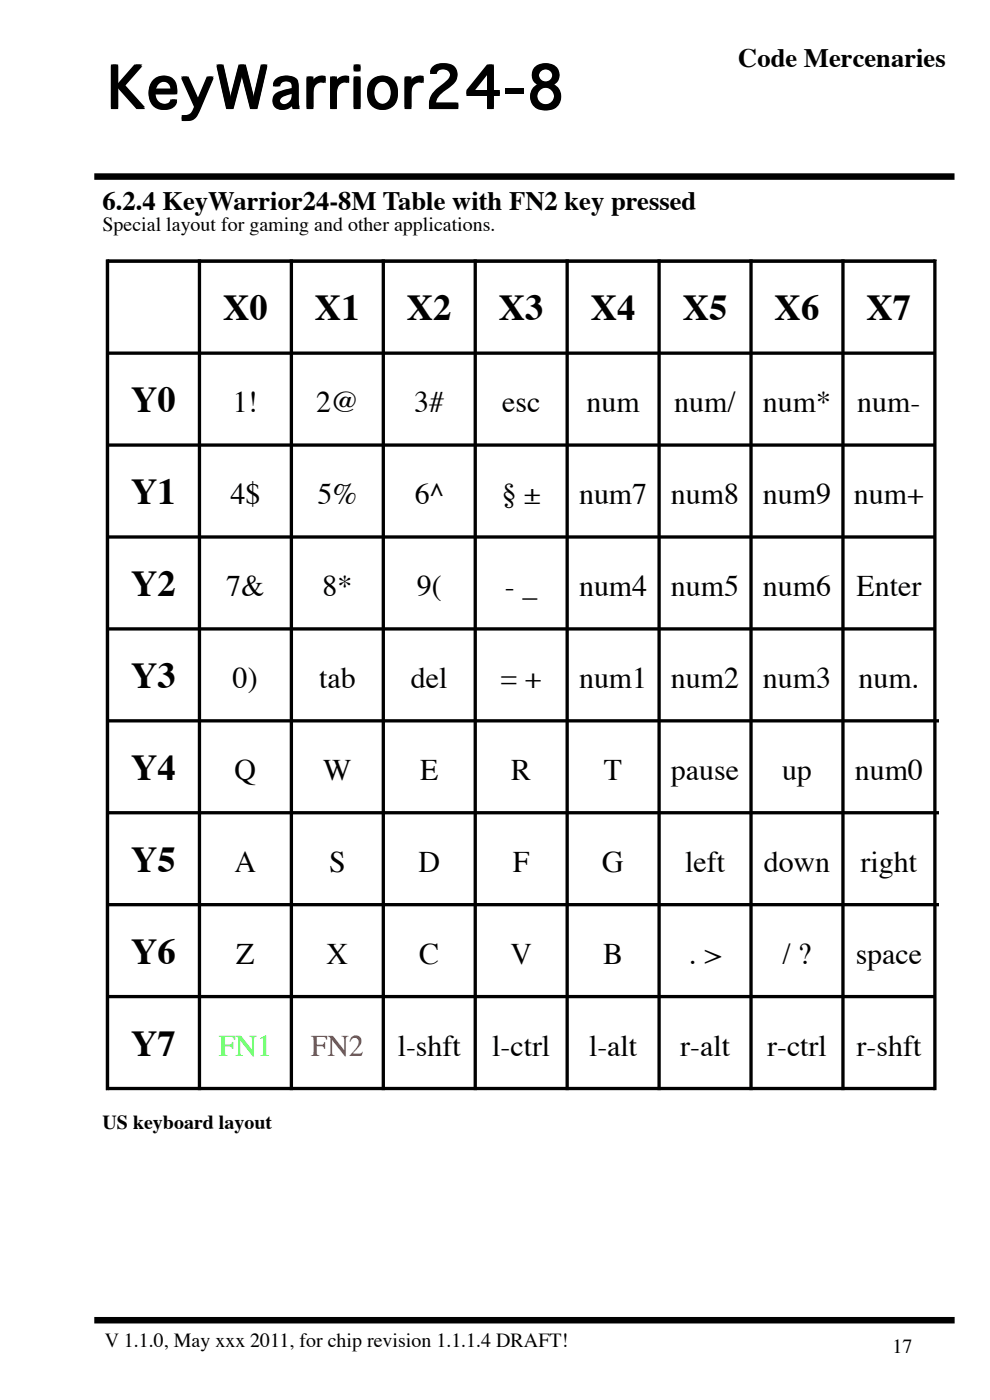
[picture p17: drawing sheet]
<svg xmlns="http://www.w3.org/2000/svg" width="210mm" height="297mm" viewBox="0 0 210 297" stroke-linecap="round" stroke-linejoin="round" font-family="sans-serif">
<defs><g id="words">
<text font-size="12" x="22.7" y="23.1">KeyWarrior24-8</text>
<g font-size="8.5">
<text x="46.9" y="73.9">X0</text>
<text x="66.4" y="73.9">X1</text>
<text x="85.9" y="73.9">X2</text>
<text x="105.4" y="73.9">X3</text>
<text x="124.9" y="73.9">X4</text>
<text x="163.9" y="73.9">X6</text>
<text x="27.4" y="93.4">Y0</text>
<text x="27.4" y="112.9">Y1</text>
<text x="27.4" y="132.4">Y2</text>
<text x="27.4" y="151.9">Y3</text>
<text x="27.4" y="171.4">Y4</text>
<text x="27.4" y="190.9">Y5</text>
<text x="27.4" y="210.4">Y6</text>
<text x="27.4" y="229.9">Y7</text>
</g>
<g font-size="7.8">
<text x="47.3" y="67.9">X0</text>
<text x="66.8" y="67.9">X1</text>
<text x="86.3" y="67.9">X2</text>
<text x="105.8" y="67.9">X3</text>
<text x="125.3" y="67.9">X4</text>
<text x="144.8" y="67.9">X5</text>
<text x="164.3" y="67.9">X6</text>
<text x="183.8" y="67.9">X7</text>
<text x="27.8" y="87.4">Y0</text>
<text x="27.8" y="106.9">Y1</text>
<text x="27.8" y="126.4">Y2</text>
<text x="27.8" y="145.9">Y3</text>
<text x="27.8" y="165.4">Y4</text>
<text x="27.8" y="184.9">Y5</text>
<text x="27.8" y="204.4">Y6</text>
<text x="27.8" y="223.9">Y7</text>
</g>
<g font-size="6.3">
<text x="49.4" y="87.4">1!</text>
<text x="67" y="87.4">2@</text>
<text x="87.9" y="87.4">3#</text>
<text x="106.5" y="87.4">esc</text>
<text x="124.4" y="87.4">num</text>
<text x="143" y="87.4">num/</text>
<text x="161.8" y="87.4">num*</text>
<text x="181.9" y="87.4">num-</text>
<text x="48.9" y="106.9">4$</text>
<text x="67.3" y="106.9">5%</text>
<text x="88" y="106.9">6^</text>
<text x="106.4" y="106.9">§ ±</text>
<text x="122.8" y="106.9">num7</text>
<text x="142.3" y="106.9">num8</text>
<text x="161.8" y="106.9">num9</text>
<text x="181.1" y="106.9">num+</text>
<text x="48" y="126.4">7&amp;</text>
<text x="68.4" y="126.4">8*</text>
<text x="88.4" y="126.4">9(</text>
<text x="107.1" y="126.4">- _</text>
<text x="122.8" y="126.4">num4</text>
<text x="142.3" y="126.4">num5</text>
<text x="161.8" y="126.4">num6</text>
<text x="181.7" y="126.4">Enter</text>
<text x="49.4" y="145.9">0)</text>
<text x="67.7" y="145.9">tab</text>
<text x="87.2" y="145.9">del</text>
<text x="106.2" y="145.9">= +</text>
<text x="122.8" y="145.9">num1</text>
<text x="142.3" y="145.9">num2</text>
<text x="161.8" y="145.9">num3</text>
<text x="182.1" y="145.9">num.</text>
<text x="49.8" y="165.4">Q</text>
<text x="68.6" y="165.4">W</text>
<text x="89.1" y="165.4">E</text>
<text x="108.4" y="165.4">R</text>
<text x="128.1" y="165.4">T</text>
<text x="142.3" y="165.4">pause</text>
<text x="165.9" y="165.4">up</text>
<text x="181.3" y="165.4">num0</text>
<text x="49.8" y="184.9">A</text>
<text x="69.8" y="184.9">S</text>
<text x="88.8" y="184.9">D</text>
<text x="108.8" y="184.9">F</text>
<text x="127.8" y="184.9">G</text>
<text x="145.3" y="184.9">left</text>
<text x="162" y="184.9">down</text>
<text x="182.6" y="184.9">right</text>
<text x="50.1" y="204.4">Z</text>
<text x="69.3" y="204.4">X</text>
<text x="88.9" y="204.4">C</text>
<text x="108.3" y="204.4">V</text>
<text x="127.9" y="204.4">B</text>
<text x="146.2" y="204.4">. &gt;</text>
<text x="166" y="204.4">/ ?</text>
<text x="181.5" y="204.4">space</text>
<text x="84.4" y="223.9">l-shft</text>
<text x="104.4" y="223.9">l-ctrl</text>
<text x="124.9" y="223.9">l-alt</text>
<text x="144.3" y="223.9">r-alt</text>
<text x="162.7" y="223.9">r-ctrl</text>
<text x="181.7" y="223.9">r-shft</text>
</g>
<text font-size="6.3" fill="#0f0" x="46.4" y="223.9">FN1</text>
<text font-size="6.3" fill="#e00" x="65.9" y="223.9">FN2</text>
<g font-size="5.6">
<text x="156.6" y="14.3">Code Mercenaries</text>
<text x="21.7" y="44.5">6.2.4 KeyWarrior24-8M Table with FN2 key pressed</text>
</g>
<g font-size="4.2">
<text x="21.7" y="49.1">Special layout for gaming and other applications.</text>
<text x="21.7" y="239.5">US keyboard layout</text>
<text x="22.2" y="285.7">V 1.1.0, May xxx 2011, for chip revision 1.1.1.4 DRAFT!</text>
<text x="189.3" y="287">17</text>
</g>
</g></defs>
<path d="M20 37.5h182.5M20 280.1h182.5" fill="none" stroke="#000" stroke-width="1.4" stroke-linecap="butt"/>
<g fill="#fff">
<path d="M187.9 283.1h13v5.4h-13z"/>
<path d="M21.2 9.4h111.6v26.8h-111.6z"/>
<path d="M21.7 40.2h179.8v236.8h-179.8z"/>
<path d="M22.3 282.5h128.7v6h-128.7z"/>
<path d="M22.1 54.7h177v177h-177z"/>
<path d="M22.8 55.4h176.3v176.3h-176.3z"/>
</g>
<g fill="none" stroke="#000" stroke-width=".7" stroke-linecap="butt">
<path d="M22.8 55.1v176.2M22.8 55.4h175.5M42.3 55.1v176.2M61.8 55.1v176.2M81.3 55.1v176.2M100.8 55.1v176.2M120.3 55.1v176.2M139.8 55.1v176.2M159.3 55.1v176.2M178.8 55.1v176.2M198.3 55.1v176.2M22.8 74.9h175.5"/>
<path d="M22.8 94.4h175.5M22.8 113.9h175.5M22.8 133.4h175.5M22.8 152.9h175.5M22.8 172.4h175.5M22.8 191.9h175.5M22.8 211.4h175.5M22.8 230.9h175.5"/>
</g>
<path d="M22.8 55.4h176.3v176.3h-176.3z" fill="#fff"/>
<g fill="none" stroke="#000" stroke-width=".7" stroke-linecap="butt">
<path d="M22.8 55.1v176.2M22.8 55.4h175.5M42.3 55.1v176.2M61.8 55.1v176.2M81.3 55.1v176.2M100.8 55.1v176.2M120.3 55.1v176.2M139.8 55.1v176.2M159.3 55.1v176.2M178.8 55.1v176.2M198.3 55.1v176.2M22.8 74.9h175.5"/>
<path d="M22.8 94.4h175.5M22.8 113.9h175.5M22.8 133.4h175.5M22.8 152.9h176.4M22.8 172.4h176.4M22.8 191.9h176.4M22.8 211.4h175.5M22.8 230.9h175.5"/>
</g>
<use href="#words"/>
</svg>
